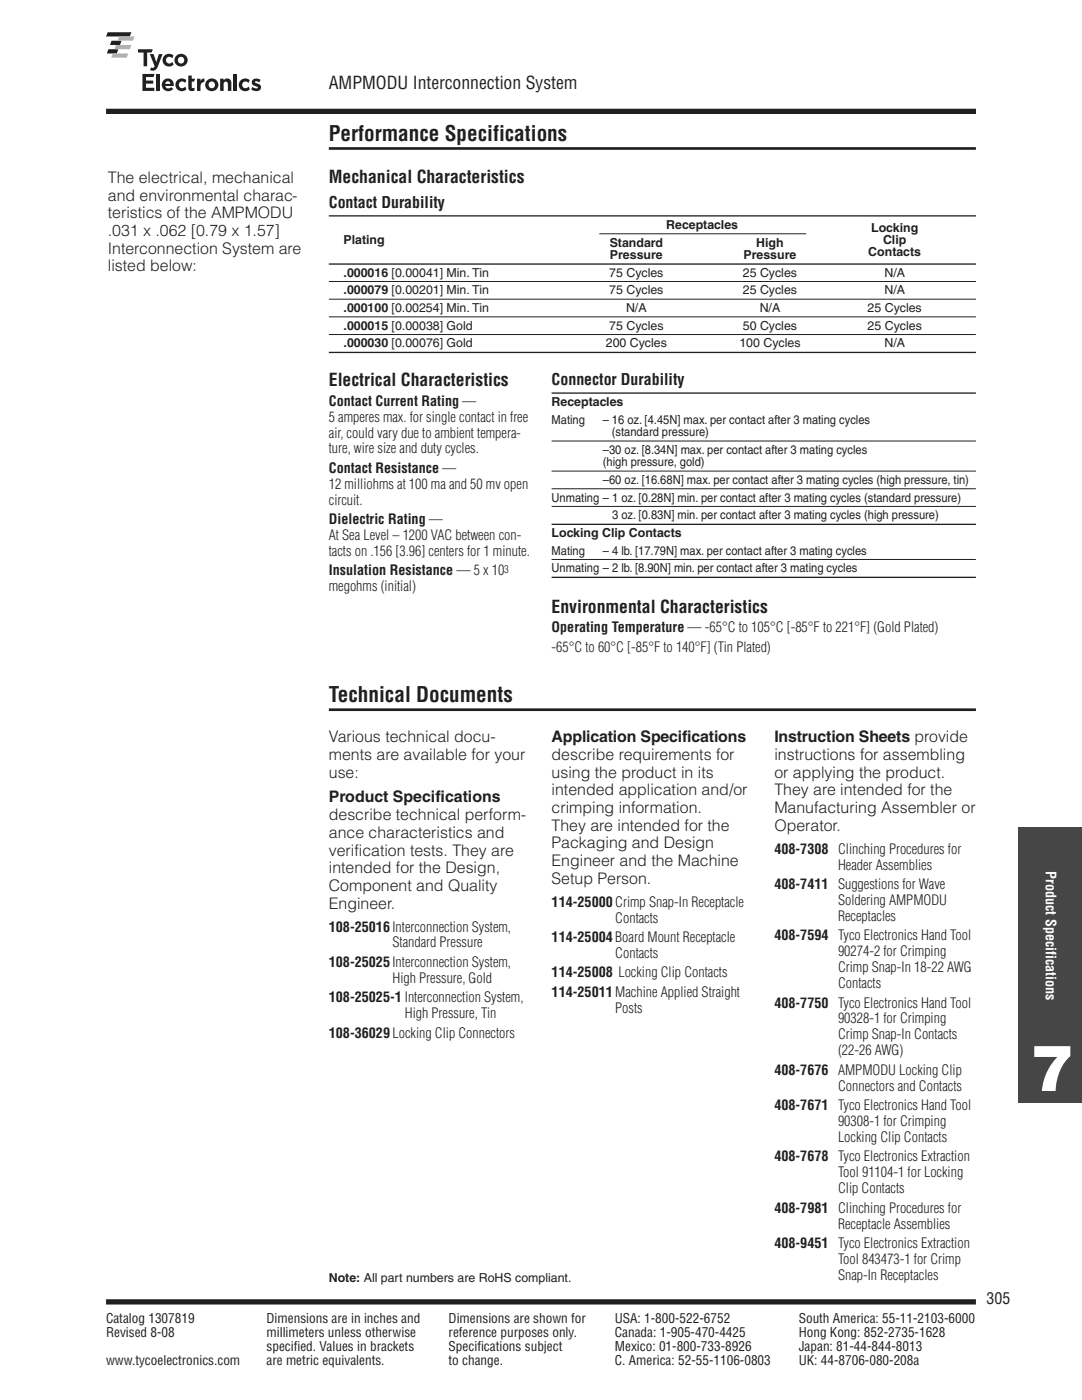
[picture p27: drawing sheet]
<svg xmlns="http://www.w3.org/2000/svg" width="216mm" height="279mm" viewBox="0 0 216 279" stroke-linecap="round" stroke-linejoin="round" font-family="sans-serif">
<defs><g id="words">
<text font-size="12.7" fill="#fff" x="205.7" y="217.7">7</text>
<g font-size="4.2" fill="#231f20">
<text x="65.6" y="28">Performance Specifications</text>
<text x="65.6" y="140.1">Technical Documents</text>
</g>
<g font-size="3.5" fill="#231f20">
<text x="65.6" y="17.9">AMPMODU Interconnection System</text>
<text x="65.6" y="36.5">Mechanical Characteristics</text>
<text x="65.6" y="77.1">Electrical Characteristics</text>
<text x="110.1" y="122.3">Environmental Characteristics</text>
</g>
<g font-size="3.2" fill="#231f20">
<text x="21.5" y="36.5">The electrical, mechanical</text>
<text x="21.5" y="40">and environmental charac-</text>
<text x="65.6" y="41.5">Contact Durability</text>
<text x="21.5" y="43.6">teristics of the AMPMODU</text>
<text x="21.5" y="47.1">.031 x .062 [0.79 x 1.57]</text>
<text x="21.5" y="50.6">Interconnection System are</text>
<text x="21.5" y="54.1">listed below:</text>
<text x="110.1" y="76.8">Connector Durability</text>
<text x="65.6" y="148.2">Various technical docu-</text>
<text x="110.1" y="148.2">Application Specifications</text>
<text x="154.5" y="148.2">Instruction Sheets provide</text>
<text x="65.6" y="151.7">ments are available for your</text>
<text x="65.6" y="155.2">use:</text>
<text x="110.1" y="151.7">describe requirements for</text>
<text x="110.1" y="155.2">using the product in its</text>
<text x="154.5" y="151.7">instructions for assembling</text>
<text x="154.5" y="155.2">or applying the product.</text>
<text x="65.6" y="160.2">Product Specifications</text>
<text x="110.1" y="158.7">intended application and/or</text>
<text x="154.5" y="158.7">They are intended for the</text>
<text x="65.6" y="163.7">describe technical perform-</text>
<text x="65.6" y="167.2">ance characteristics and</text>
<text x="110.1" y="162.3">crimping information.</text>
<text x="110.1" y="165.8">They are intended for the</text>
<text x="154.5" y="162.3">Manufacturing Assembler or</text>
<text x="154.5" y="165.8">Operator.</text>
<text x="65.6" y="170.7">verification tests. They are</text>
<text x="110.1" y="169.3">Packaging and Design</text>
<text x="110.1" y="172.8">Engineer and the Machine</text>
<text x="65.6" y="174.3">intended for the Design,</text>
<text x="65.6" y="177.8">Component and Quality</text>
<text x="110.1" y="176.4">Setup Person.</text>
<text x="65.6" y="181.3">Engineer.</text>
<text x="196.8" y="260.3">305</text>
</g>
<g font-size="2.8" fill="#231f20">
<text x="65.6" y="81">Contact Current Rating —</text>
<text x="65.6" y="84.1">5 amperes max. for single contact in free</text>
<text x="65.6" y="87.3">air, could vary due to ambient tempera-</text>
<text x="65.6" y="90.5">ture, wire size and duty cycles.</text>
<text x="65.6" y="94.4">Contact Resistance —</text>
<text x="65.6" y="97.5">12 milliohms at 100 ma and 50 mv open</text>
<text x="65.6" y="100.7">circuit.</text>
<text x="65.6" y="104.6">Dielectric Rating —</text>
<text x="65.6" y="107.8">At Sea Level – 1200 VAC between con-</text>
<text x="65.6" y="110.9">tacts on .156 [3.96] centers for 1 minute.</text>
<text x="65.6" y="114.8">Insulation Resistance — 5 x 10</text>
<text x="65.6" y="118">megohms (initial)</text>
<text x="110.1" y="126.2">Operating Temperature — -65°C to 105°C [-85°F to 221°F] (Gold Plated)</text>
<text x="110.1" y="130.1">-65°C to 60°C [-85°F to 140°F] (Tin Plated)</text>
<text x="154.5" y="170.4">408-7308 Clinching Procedures for</text>
<text x="167.2" y="173.6">Header Assemblies</text>
<text x="154.5" y="177.4">408-7411 Suggestions for Wave</text>
<text x="65.6" y="185.9">108-25016Interconnection System,</text>
<text x="110.1" y="181">114-25000Crimp Snap-In Receptacle</text>
<text x="122.8" y="184.1">Contacts</text>
<text x="167.2" y="180.6">Soldering AMPMODU</text>
<text x="167.2" y="183.8">Receptacles</text>
<text x="78.3" y="189.1">Standard Pressure</text>
<text x="110.1" y="188">114-25004Board Mount Receptacle</text>
<text x="122.8" y="191.2">Contacts</text>
<text x="154.5" y="187.7">408-7594 Tyco Electronics Hand Tool</text>
<text x="167.2" y="190.8">90274-2 for Crimping</text>
<text x="65.6" y="193">108-25025Interconnection System,</text>
<text x="78.3" y="196.1">High Pressure, Gold</text>
<text x="110.1" y="195.1">114-25008 Locking Clip Contacts</text>
<text x="167.2" y="194">Crimp Snap-In 18-22 AWG</text>
<text x="167.2" y="197.2">Contacts</text>
<text x="65.6" y="200">108-25025-1 Interconnection System,</text>
<text x="80.8" y="203.2">High Pressure, Tin</text>
<text x="110.1" y="199">114-25011Machine Applied Straight</text>
<text x="122.8" y="202.1">Posts</text>
<text x="154.5" y="201.1">408-7750 Tyco Electronics Hand Tool</text>
<text x="65.6" y="207.1">108-36029Locking Clip Connectors</text>
<text x="167.2" y="204.3">90328-1 for Crimping</text>
<text x="167.2" y="207.4">Crimp Snap-In Contacts</text>
<text x="154.5" y="214.5">408-7676 AMPMODU Locking Clip</text>
<text x="167.2" y="210.6">(22-26 AWG)</text>
<text x="154.5" y="221.5">408-7671 Tyco Electronics Hand Tool</text>
<text x="167.2" y="217.7">Connectors and Contacts</text>
<text x="167.2" y="224.7">90308-1 for Crimping</text>
<text x="167.2" y="227.9">Locking Clip Contacts</text>
<text x="154.5" y="231.8">408-7678 Tyco Electronics Extraction</text>
<text x="167.2" y="234.9">Tool 91104-1 for Locking</text>
<text x="167.2" y="238.1">Clip Contacts</text>
<text x="154.5" y="242">408-7981 Clinching Procedures for</text>
<text x="167.2" y="245.2">Receptacle Assemblies</text>
<text x="154.5" y="249.1">408-9451 Tyco Electronics Extraction</text>
<text x="167.2" y="252.2">Tool 843473-1 for Crimp</text>
<text x="167.2" y="255.4">Snap-In Receptacles</text>
</g>
<text font-size="2.8" fill="#fff" x="208.7" y="173.9" transform="rotate(90 208.7 173.9)">Product Specifications</text>
<g font-size="2.6" fill="#231f20">
<text x="21.2" y="264">Catalog 1307819</text>
<text x="21.2" y="266.9">Revised 8-08</text>
<text x="53.2" y="264">Dimensions are in inches and</text>
<text x="53.2" y="266.9">millimeters unless otherwise</text>
<text x="53.2" y="269.7">specified. Values in brackets</text>
<text x="89.5" y="264">Dimensions are shown for</text>
<text x="89.5" y="266.9">reference purposes only.</text>
<text x="89.5" y="269.7">Specifications subject</text>
<text x="122.7" y="264">USA: 1-800-522-6752</text>
<text x="122.7" y="266.9">Canada: 1-905-470-4425</text>
<text x="122.7" y="269.7">Mexico: 01-800-733-8926</text>
<text x="159.4" y="266.9">Hong Kong: 852-2735-1628</text>
<text x="159.4" y="264">South America: 55-11-2103-6000</text>
<text x="159.4" y="269.7">Japan: 81-44-844-8013</text>
<text x="21.2" y="272.5">www.tycoelectronics.com</text>
<text x="53.2" y="272.5">are metric equivalents.</text>
<text x="89.5" y="272.5">to change.</text>
<text x="122.7" y="272.5">C. America: 52-55-1106-0803</text>
<text x="159.4" y="272.5">UK: 44-8706-080-208a</text>
</g>
<g font-size="2.5" fill="#231f20">
<text x="132.9" y="45.7">Receptacles</text>
<text x="173.8" y="46.2">Locking</text>
<text x="68.6" y="48.7">Plating</text>
<text x="121.7" y="49.2">Standard</text>
<text x="121.7" y="51.7">Pressure</text>
<text x="148.4" y="51.7">Pressure</text>
<text x="150.9" y="49.2">High</text>
<text x="173.3" y="51.2">Contacts</text>
<text x="176.2" y="48.7">Clip</text>
<text x="68.6" y="55.2">.000016 [0.00041] Min. Tin</text>
<text x="68.6" y="58.7">.000079 [0.00201] Min. Tin</text>
<text x="121.6" y="55.2">75 Cycles</text>
<text x="121.6" y="58.7">75 Cycles</text>
<text x="148.2" y="55.2">25 Cycles</text>
<text x="148.2" y="58.7">25 Cycles</text>
<text x="176.5" y="55.2">N/A</text>
<text x="176.5" y="58.7">N/A</text>
<text x="68.6" y="62.3">.000100 [0.00254] Min. Tin</text>
<text x="68.6" y="65.8">.000015 [0.00038] Gold</text>
<text x="121.6" y="65.8">75 Cycles</text>
<text x="124.9" y="62.3">N/A</text>
<text x="148.2" y="65.8">50 Cycles</text>
<text x="151.6" y="62.3">N/A</text>
<text x="173.1" y="62.3">25 Cycles</text>
<text x="173.1" y="65.8">25 Cycles</text>
<text x="68.6" y="69.3">.000030 [0.00076] Gold</text>
<text x="120.9" y="69.3">200 Cycles</text>
<text x="147.5" y="69.3">100 Cycles</text>
<text x="176.5" y="69.3">N/A</text>
<text x="110.1" y="81.1">Receptacles</text>
<text x="110.1" y="84.6">Mating</text>
<text x="120.3" y="84.6">– 16 oz. [4.45N] max. per contact after 3 mating cycles</text>
<text x="122.1" y="87">(standard pressure)</text>
<text x="120.3" y="93">(high pressure, gold)</text>
<text x="120.3" y="90.6">–30 oz. [8.34N] max. per contact after 3 mating cycles</text>
<text x="110.1" y="100.1">Unmating – 1 oz. [0.28N] min. per contact after 3 mating cycles (standard pressure)</text>
<text x="120.3" y="96.6">–60 oz. [16.68N] max. per contact after 3 mating cycles (high pressure, tin)</text>
<text x="110.1" y="107.2">Locking Clip Contacts</text>
<text x="122.1" y="103.6">3 oz. [0.83N] min. per contact after 3 mating cycles (high pressure)</text>
<text x="110.1" y="110.7">Mating</text>
<text x="120.3" y="110.7">– 4 lb. [17.79N] max. per contact after 3 mating cycles</text>
<text x="110.1" y="114.2">Unmating – 2 lb. [8.90N] min. per contact after 3 mating cycles</text>
<text x="65.6" y="255.8">Note: All part numbers are RoHS compliant.</text>
</g>
<text font-size="2.1" fill="#231f20" x="100.6" y="114.3">3</text>
</g></defs>
<path d="M21.2 259.8h173.5" fill="none" stroke="#231f20" stroke-width="1.1" stroke-linecap="butt"/>
<path d="M65.6 24.9h129.1v4.2h-129.1z" fill="#fff"/>
<path d="M65.6 29.6h129.1" fill="none" stroke="#231f20" stroke-width=".53"/>
<path d="M154.5 6.4h40.2v12.3h-40.2z" fill="#fff"/>
<path d="M21.2 22.2h173.5" fill="none" stroke="#231f20" stroke-width="1.1" stroke-linecap="butt"/>
<path d="M21.2 6.4h40.2v13.8h-40.2z" fill="#fff"/>
<g fill="#231f20">
<path d="M21.5 6.4h4.7l-.3 .9h-4.7z"/>
<path d="M22.3 8.1h2l-.4 .9h-2z"/>
<path d="M21.6 9.8h2l-.3 .9h-2z"/>
</g>
<g fill="#b1b4b6">
<path d="M23.8 7.3h3.1l-.4 .8h-3.1z"/>
<path d="M23.1 9h3.1l-.3 .8h-3.1z"/>
<path d="M22.5 10.7h3.1l-.3 .8h-3.1z"/>
</g>
<g fill="#231f20">
<path d="M29.9 10.8h.7l.6 1.6 .5-1.6h.7l-.9 2.5a1.05 1.05 0 0 1-1.6 .7l.3-.5h.4l.3-.3z"/>
<path d="M27.5 9.8h3l-.3 .7h-.8v2.7h-.8v-2.7h-1.1z"/>
<path d="M32.9 11a1.34 1.34 0 0 1 1.7 .1l-.2 .5a.69 .69 0 0 0-1.1-.1 .69 .69 0 0 0 .1 1.1 .69 .69 0 0 0 1-.3l.2 .6a1.28 1.28 0 0 1-1.8-.1 1.28 1.28 0 0 1 .1-1.8z"/>
<path d="M28.4 14.8h2.5l-.3 .6h-1.5v.7h1.5v.6h-1.5v.8h1.7v.6h-2.4z"/>
<path d="M31.2 14.8h.7v3.3h-.7z"/>
<path d="M37.6 15.1h.7v.6h.6l-.2 .6h-.4v1a.33 .33 0 0 0 .5 .2v.5l-.3 .2a.7 .7 0 0 1-.9-.7z"/>
<path d="M43.9 15.7h.7v.4a.84 .84 0 0 1 1-.4 .84 .84 0 0 1 .6 .9v1.5h-.7l-.1-1.6a.43 .43 0 0 0-.7 0l-.1 1.6h-.7z"/>
<path d="M46.6 14.8h.7v.6h-.7z"/>
<path d="M46.6 15.7h.7v2.4h-.7z"/>
<path d="M50.5 15.9a1.33 1.33 0 0 1 1.5 0l-.2 .5-.3-.1a.45 .45 0 0 0-.6 .1l.1 .1a1.06 1.06 0 0 1 1 1.2 1.31 1.31 0 0 1-1.9 .1l.2-.5 .3 .2a.58 .58 0 0 0 .9 0l-.2-.2a1.03 1.03 0 0 1-1-1.2z"/>
<path d="M35.5 15.9a1.34 1.34 0 0 1 1.7 .1l-.2 .6a.69 .69 0 0 0-1.1-.2 .69 .69 0 0 0 .1 1.1 .69 .69 0 0 0 1-.2l.2 .5a1.28 1.28 0 0 1-1.9 0 1.28 1.28 0 0 1 .2-1.9z"/>
<path d="M48.1 15.9a1.34 1.34 0 0 1 1.7 .1l-.2 .6a.69 .69 0 0 0-1.1-.2 .69 .69 0 0 0 .1 1.1 .69 .69 0 0 0 1-.2l.2 .5a1.28 1.28 0 0 1-1.8 0 1.28 1.28 0 0 1 .1-1.9z"/>
<path d="M39.3 15.7h.7v.5a.75 .75 0 0 1 .8-.5v.7a.72 .72 0 0 0-.8 .8v.9h-.7z"/>
<path d="M35.5 12a.66 .66 0 0 1 1.3 0 .66 .66 0 0 1-1.3 0zM34.8 12a1.3 1.3 0 0 0 2.6 0 1.3 1.3 0 0 0-2.6 0z"/>
<path d="M33.2 16.3a.51 .51 0 0 1 .8 .4h-1zM32.8 15.9a1.29 1.29 0 0 0-.2 1.9 1.29 1.29 0 0 0 2-.1l-.4-.3-.2 .1a.66 .66 0 0 1-1-.3h1.7a1.22 1.22 0 0 0-.5-1.3 1.22 1.22 0 0 0-1.4 0z"/>
<path d="M41.6 16.9a.66 .66 0 0 1 1.3 0 .66 .66 0 0 1-1.3 0zM41 17a1.3 1.3 0 0 0 2.6 0 1.3 1.3 0 0 0-2.6 0z"/>
</g>
<path d="M65.6 254h84.7v3.2h-84.7z" fill="#fff"/>
<path d="M203.2 165.1h12.7v55h-12.7z" fill="#464547"/>
<path d="M65.6 33.9h129.1v37.5h-129.1z" fill="#fff"/>
<path d="M65.6 43.1h129.1M65.6 52.7h129.1M65.6 70.3h129.1" fill="none" stroke="#231f20" stroke-width=".26"/>
<path d="M65.6 56.2h129.1M65.6 59.7h129.1M119.6 46.7h41.3M65.6 63.2h129.1M65.6 66.8h129.1" fill="none" stroke="#231f20" stroke-width=".2"/>
<path d="M110.1 74.4h84.6v57.4h-84.6z" fill="#fff"/>
<path d="M110.1 78.4h84.6M110.1 104.6h84.6M110.1 115.2h84.6" fill="none" stroke="#231f20" stroke-width=".26"/>
<path d="M110.1 88h84.6M110.1 94h84.6M110.1 97.5h84.6M110.1 101.1h84.6M110.1 111.7h84.6" fill="none" stroke="#231f20" stroke-width=".2"/>
<g fill="#fff">
<path d="M21.2 33.9h40.2v24.5h-40.2z"/>
<path d="M65.6 74.4h40.2v52.2h-40.2z"/>
<path d="M65.6 145.9h40.2v65.2h-40.2z"/>
<path d="M110.1 145.9h40.2v85.7h-40.2z"/>
<path d="M154.5 145.9h40.2v110.2h-40.2z"/>
<path d="M65.6 136.9h129.1v4.2h-129.1z"/>
</g>
<path d="M65.6 141.6h129.1" fill="none" stroke="#231f20" stroke-width=".53"/>
<use href="#words"/>
</svg>
